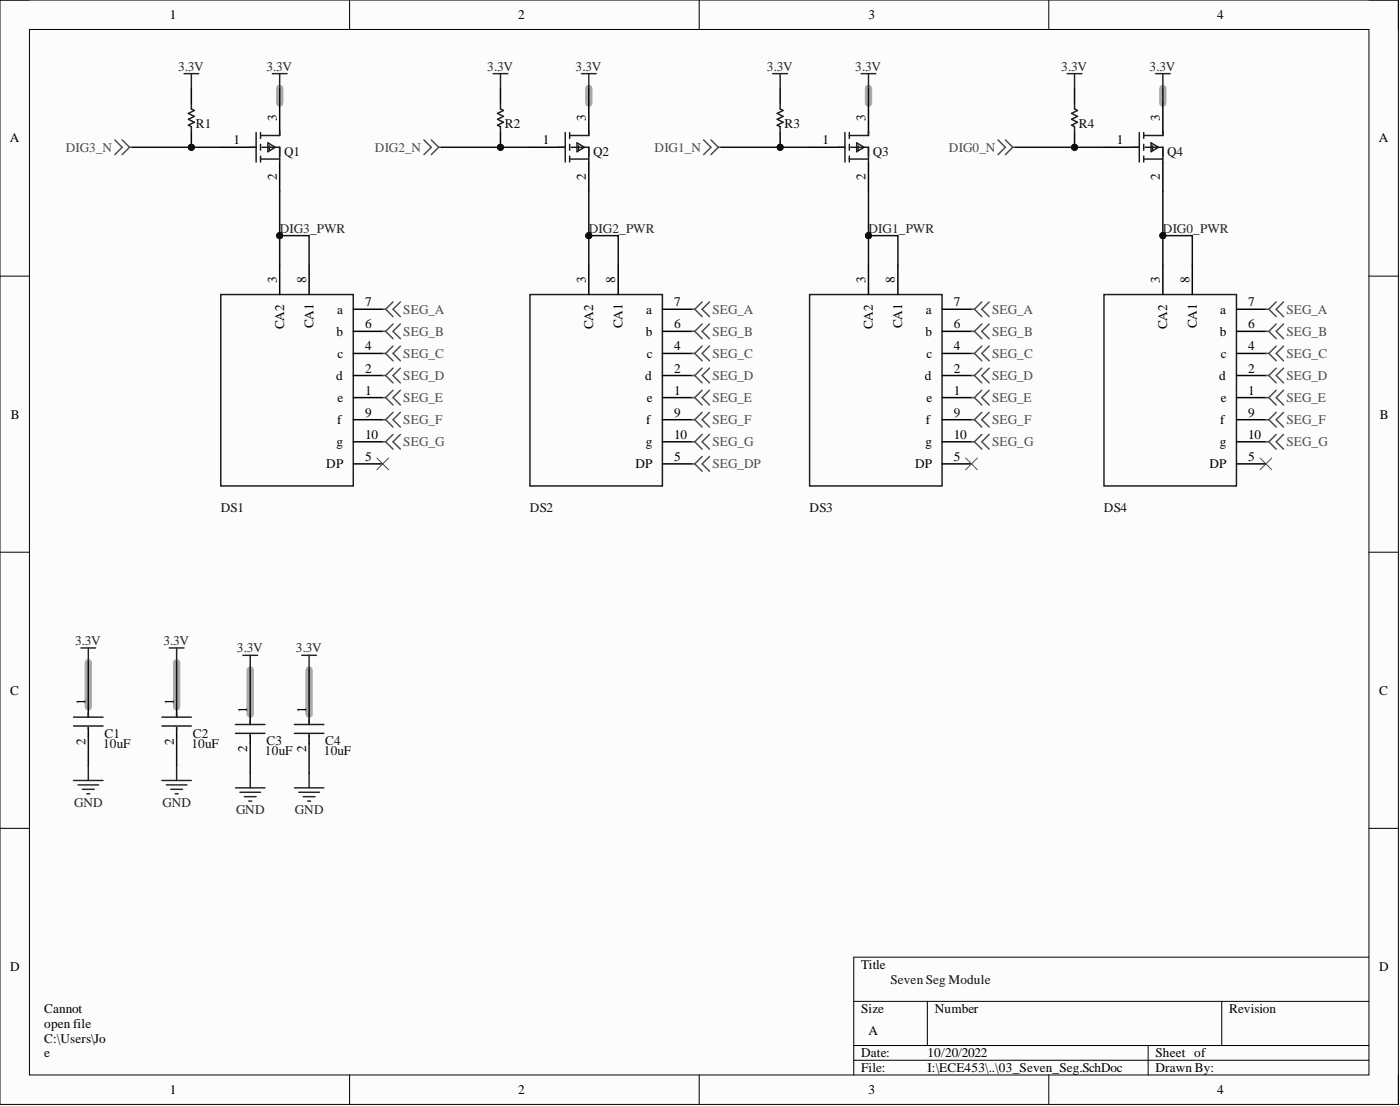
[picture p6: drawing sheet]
<svg xmlns="http://www.w3.org/2000/svg" width="241mm" height="190mm" viewBox="0 0 241 190" stroke-linecap="round" stroke-linejoin="round" font-family="sans-serif">
<defs><g id="words">
<g font-size="2.3">
<text x="29.3" y="3.3">1</text>
<text x="89.3" y="3.3">2</text>
<text x="149.7" y="3.3">3</text>
<text x="209.8" y="3.3">4</text>
<text x="47.7" y="20.8" transform="rotate(-90 47.7 20.8)">3</text>
<text x="101" y="20.8" transform="rotate(-90 101 20.8)">3</text>
<text x="149.2" y="20.8" transform="rotate(-90 149.2 20.8)">3</text>
<text x="199.9" y="20.8" transform="rotate(-90 199.9 20.8)">3</text>
<text x="1.7" y="24.5">A</text>
<text x="40.3" y="24.9">1</text>
<text x="93.5" y="24.9">1</text>
<text x="141.7" y="24.9">1</text>
<text x="192.5" y="24.9">1</text>
<text x="237.6" y="24.5">A</text>
<text x="47.7" y="30.9" transform="rotate(-90 47.7 30.9)">2</text>
<text x="101" y="30.9" transform="rotate(-90 101 30.9)">2</text>
<text x="149.2" y="30.9" transform="rotate(-90 149.2 30.9)">2</text>
<text x="199.9" y="30.9" transform="rotate(-90 199.9 30.9)">2</text>
<text x="47.7" y="48.7" transform="rotate(-90 47.7 48.7)">3</text>
<text x="52.8" y="48.7" transform="rotate(-90 52.8 48.7)">8</text>
<text x="62.9" y="52.8">7</text>
<text x="101" y="48.7" transform="rotate(-90 101 48.7)">3</text>
<text x="106" y="48.7" transform="rotate(-90 106 48.7)">8</text>
<text x="116.2" y="52.8">7</text>
<text x="149.2" y="48.7" transform="rotate(-90 149.2 48.7)">3</text>
<text x="154.3" y="48.7" transform="rotate(-90 154.3 48.7)">8</text>
<text x="164.4" y="52.8">7</text>
<text x="199.9" y="48.7" transform="rotate(-90 199.9 48.7)">3</text>
<text x="205" y="48.7" transform="rotate(-90 205 48.7)">8</text>
<text x="215.1" y="52.8">7</text>
<text x="49" y="56.7" transform="rotate(-90 49 56.7)">CA2</text>
<text x="54" y="56.6" transform="rotate(-90 54 56.6)">CA1</text>
<text x="58" y="57.8">b</text>
<text x="58.1" y="54">a</text>
<text x="62.9" y="56.6">6</text>
<text x="102.2" y="56.7" transform="rotate(-90 102.2 56.7)">CA2</text>
<text x="107.3" y="56.6" transform="rotate(-90 107.3 56.6)">CA1</text>
<text x="111.3" y="57.8">b</text>
<text x="111.4" y="54">a</text>
<text x="116.2" y="56.6">6</text>
<text x="150.4" y="56.7" transform="rotate(-90 150.4 56.7)">CA2</text>
<text x="155.5" y="56.6" transform="rotate(-90 155.5 56.6)">CA1</text>
<text x="159.5" y="57.8">b</text>
<text x="159.6" y="54">a</text>
<text x="164.4" y="56.6">6</text>
<text x="201.2" y="56.7" transform="rotate(-90 201.2 56.7)">CA2</text>
<text x="206.3" y="56.6" transform="rotate(-90 206.3 56.6)">CA1</text>
<text x="210.2" y="57.8">b</text>
<text x="210.3" y="54">a</text>
<text x="215.1" y="56.6">6</text>
<text x="57.9" y="65.4">d</text>
<text x="58.2" y="61.6">c</text>
<text x="62.9" y="64.2">2</text>
<text x="62.9" y="60.4">4</text>
<text x="111.2" y="65.4">d</text>
<text x="111.5" y="61.6">c</text>
<text x="116.2" y="64.2">2</text>
<text x="116.2" y="60.4">4</text>
<text x="159.4" y="65.4">d</text>
<text x="159.7" y="61.6">c</text>
<text x="164.4" y="64.2">2</text>
<text x="164.4" y="60.4">4</text>
<text x="210.2" y="65.4">d</text>
<text x="210.4" y="61.6">c</text>
<text x="215.1" y="64.2">2</text>
<text x="215.1" y="60.4">4</text>
<text x="58.2" y="69.2">e</text>
<text x="62.9" y="68">1</text>
<text x="62.9" y="71.8">9</text>
<text x="111.5" y="69.2">e</text>
<text x="116.2" y="68">1</text>
<text x="116.2" y="71.8">9</text>
<text x="159.7" y="69.2">e</text>
<text x="164.4" y="68">1</text>
<text x="164.4" y="71.8">9</text>
<text x="210.4" y="69.2">e</text>
<text x="215.1" y="68">1</text>
<text x="215.1" y="71.8">9</text>
<text x="1.9" y="72.1">B</text>
<text x="58" y="76.9">g</text>
<text x="58.1" y="73.1">f</text>
<text x="62.9" y="75.6">10</text>
<text x="111.3" y="76.9">g</text>
<text x="111.4" y="73.1">f</text>
<text x="116.2" y="75.6">10</text>
<text x="159.5" y="76.9">g</text>
<text x="159.6" y="73.1">f</text>
<text x="164.4" y="75.6">10</text>
<text x="210.2" y="76.9">g</text>
<text x="210.3" y="73.1">f</text>
<text x="215.1" y="75.6">10</text>
<text x="237.8" y="72.1">B</text>
<text x="56.2" y="80.7">DP</text>
<text x="62.9" y="79.4">5</text>
<text x="109.5" y="80.7">DP</text>
<text x="116.2" y="79.4">5</text>
<text x="157.7" y="80.7">DP</text>
<text x="164.4" y="79.4">5</text>
<text x="208.5" y="80.7">DP</text>
<text x="215.1" y="79.4">5</text>
<text x="1.8" y="119.6">C</text>
<text x="237.7" y="119.6">C</text>
<text x="14.7" y="121.5" transform="rotate(-90 14.7 121.5)">1</text>
<text x="29.9" y="121.5" transform="rotate(-90 29.9 121.5)">1</text>
<text x="42.6" y="122.8" transform="rotate(-90 42.6 122.8)">1</text>
<text x="52.8" y="122.8" transform="rotate(-90 52.8 122.8)">1</text>
<text x="14.7" y="128.3" transform="rotate(-90 14.7 128.3)">2</text>
<text x="29.9" y="128.3" transform="rotate(-90 29.9 128.3)">2</text>
<text x="42.6" y="129.6" transform="rotate(-90 42.6 129.6)">2</text>
<text x="52.8" y="129.6" transform="rotate(-90 52.8 129.6)">2</text>
<text x="1.8" y="167.2">D</text>
<text x="148.4" y="166.9">Title</text>
<text x="237.7" y="167.2">D</text>
<text x="7.6" y="174.5">Cannot</text>
<text x="7.6" y="177">open file</text>
<text x="7.6" y="179.6">C:\Users\Jo</text>
<text x="148.4" y="174.5">Size</text>
<text x="149.7" y="178.3">A</text>
<text x="161.1" y="174.5">Number</text>
<text x="211.8" y="174.5">Revision</text>
<text x="7.6" y="182.1">e</text>
<text x="7.6" y="184.7">Krachey\B</text>
<text x="148.4" y="182.1">Date:</text>
<text x="148.4" y="184.7">File:</text>
<text x="159.8" y="182.1">10/20/2022</text>
<text x="159.8" y="184.7">I:\ECE453\..\03_Seven_Seg.SchDoc</text>
<text x="199.2" y="182.1">Sheet of</text>
<text x="199.2" y="184.7">Drawn By:</text>
<text x="7.6" y="187.2">ox\Altium\</text>
<text x="29.3" y="188.5">1</text>
<text x="89.3" y="188.5">2</text>
<text x="149.7" y="188.5">3</text>
<text x="209.8" y="188.5">4</text>
</g>
<g font-size="2.3" fill="#262626">
<text x="30.7" y="12.2">3.3V</text>
<text x="45.9" y="12.2">3.3V</text>
<text x="84" y="12.2">3.3V</text>
<text x="99.2" y="12.2">3.3V</text>
<text x="132.2" y="12.2">3.3V</text>
<text x="147.4" y="12.2">3.3V</text>
<text x="182.9" y="12.2">3.3V</text>
<text x="198.1" y="12.2">3.3V</text>
<text x="48.2" y="40.1">DIG3_PWR</text>
<text x="101.5" y="40.1">DIG2_PWR</text>
<text x="149.7" y="40.1">DIG1_PWR</text>
<text x="200.4" y="40.1">DIG0_PWR</text>
<text x="12.9" y="111.1">3.3V</text>
<text x="28.2" y="111.1">3.3V</text>
<text x="40.8" y="112.4">3.3V</text>
<text x="51" y="112.4">3.3V</text>
<text x="12.8" y="139">GND</text>
<text x="28" y="139">GND</text>
<text x="40.7" y="140.3">GND</text>
<text x="50.8" y="140.3">GND</text>
</g>
<g font-size="2.3" fill="#0e0e0e">
<text x="33.7" y="22.1">R1</text>
<text x="87" y="22.1">R2</text>
<text x="135.2" y="22.1">R3</text>
<text x="186" y="22.1">R4</text>
<text x="49" y="26.9">Q1</text>
<text x="102.2" y="26.9">Q2</text>
<text x="150.4" y="26.9">Q3</text>
<text x="201.2" y="26.9">Q4</text>
<text x="38.1" y="88.3">DS1</text>
<text x="91.3" y="88.3">DS2</text>
<text x="139.5" y="88.3">DS3</text>
<text x="190.3" y="88.3">DS4</text>
<text x="17.8" y="128.9">10uF</text>
<text x="18" y="127.1">C1</text>
<text x="33" y="128.9">10uF</text>
<text x="33.2" y="127.1">C2</text>
<text x="45.7" y="130.1">10uF</text>
<text x="45.9" y="128.3">C3</text>
<text x="55.8" y="130.1">10uF</text>
<text x="56.1" y="128.3">C4</text>
<text x="153.5" y="169.4">Seven Seg Module</text>
</g>
<g font-size="2.3" fill="#4c4c4c">
<text x="11.3" y="26.1">DIG3_N</text>
<text x="64.6" y="26.1">DIG2_N</text>
<text x="112.8" y="26.1">DIG1_N</text>
<text x="163.6" y="26.1">DIG0_N</text>
<text x="69.5" y="54">SEG_A</text>
<text x="69.5" y="57.8">SEG_B</text>
<text x="122.8" y="54">SEG_A</text>
<text x="122.8" y="57.8">SEG_B</text>
<text x="171" y="54">SEG_A</text>
<text x="171" y="57.8">SEG_B</text>
<text x="221.7" y="54">SEG_A</text>
<text x="221.7" y="57.8">SEG_B</text>
<text x="69.5" y="61.6">SEG_C</text>
<text x="69.5" y="65.4">SEG_D</text>
<text x="122.8" y="61.6">SEG_C</text>
<text x="122.8" y="65.4">SEG_D</text>
<text x="171" y="61.6">SEG_C</text>
<text x="171" y="65.4">SEG_D</text>
<text x="221.7" y="61.6">SEG_C</text>
<text x="221.7" y="65.4">SEG_D</text>
<text x="69.5" y="69.2">SEG_E</text>
<text x="122.8" y="69.2">SEG_E</text>
<text x="171" y="69.2">SEG_E</text>
<text x="221.7" y="69.2">SEG_E</text>
<text x="69.5" y="73.1">SEG_F</text>
<text x="69.5" y="76.9">SEG_G</text>
<text x="122.8" y="73.1">SEG_F</text>
<text x="122.8" y="76.9">SEG_G</text>
<text x="171" y="73.1">SEG_F</text>
<text x="171" y="76.9">SEG_G</text>
<text x="221.7" y="73.1">SEG_F</text>
<text x="221.7" y="76.9">SEG_G</text>
<text x="122.8" y="80.7">SEG_DP</text>
</g>
</g></defs>
<path d="M0 0h241v190.2h-241z" fill-rule="evenodd" fill="#fcfcfc"/>
<path d="M0 0h241v190.2h-241z" fill="none" stroke="#000" stroke-width=".17"/>
<path d="M5.1 5.1h230.8v180.1h-230.8z" fill-rule="evenodd" fill="#fcfcfc"/>
<g fill="none" stroke="#000" stroke-width=".17">
<path d="M0 0h5.1M5.1 5.1h230.8v180.1h-230.8zM60.3 0v5.1M120.5 0v5.1M180.8 0v5.1M235.9 0h5.1v5.1M0 47.6h5.1M235.9 47.6h5.1M0 95.1h5.1M235.9 95.1h5.1M0 142.7h5.1M235.9 142.7h5.1"/>
<path d="M147.1 172.5h88.8M159.8 172.5v7.6M210.6 172.5v7.6M235.9 164.9h-88.8v20.3M60.3 185.2v5M120.5 185.2v5M147.1 180.1h88.8M147.1 182.6h88.8M180.8 185.2v5M197.9 180.1v5.1M241 185.2v5"/>
</g>
<path d="M48.2 15.2v2.6M101.5 15.2v2.6M149.7 15.2v2.6M200.4 15.2v2.6M15.2 114.1v7.6M30.4 114.1v7.6M43.1 115.4v7.6M53.3 115.4v7.6" fill="none" stroke="#a9a9a9" stroke-width="1.3"/>
<path d="M38.1 50.7h22.8v33h-22.8z" fill="none" stroke="#1c1c1c" stroke-width=".25"/>
<path d="M48.2 45.7v5M53.3 45.7v5M60.9 53.3h5.1M60.9 57.1h5.1M60.9 68.5h5.1M60.9 64.7h5.1M60.9 60.9h5.1M60.9 79.9h5.1M60.9 72.3h5.1M60.9 76.1h5.1" fill="none" stroke="#000" stroke-width=".25"/>
<path d="M46.9 12.7h2.6M48.2 12.7v2.5" fill="none" stroke="#262626" stroke-width=".25"/>
<circle cx="48.2" cy="40.6" r=".51" fill="#0e0e0e"/>
<circle cx="48.2" cy="40.6" r=".51" fill="none" stroke="#0e0e0e" stroke-width=".17"/>
<circle cx="33" cy="25.4" r=".51" fill="#0e0e0e"/>
<circle cx="33" cy="25.4" r=".51" fill="none" stroke="#0e0e0e" stroke-width=".17"/>
<path d="M33 15.2v2.6M33 22.8v2.6" fill="none" stroke="#000" stroke-width=".25"/>
<circle cx="33" cy="25.4" r=".51" fill="#0e0e0e"/>
<circle cx="33" cy="25.4" r=".51" fill="none" stroke="#0e0e0e" stroke-width=".17"/>
<path d="M33 17.8v1l.5 .2-1 .5 1 .5-1 .5 1 .6-1 .5 .5 .2v1M91.3 50.7h22.9v33h-22.9z" fill="none" stroke="#1c1c1c" stroke-width=".25"/>
<path d="M31.7 12.7h2.6M33 12.7v2.5M100.2 12.7h2.6M101.5 12.7v2.5" fill="none" stroke="#262626" stroke-width=".25"/>
<g fill="none" stroke="#4c4c4c" stroke-width=".25">
<path d="M66 53.3h.5M66 57.1h.5M66.5 53.3l1.2 1.2M66.5 57.1l1.2 1.2M67.7 52l-1.2 1.3M67.7 55.8l-1.2 1.3M67.7 59.6l-1.2 1.3M69 52l-1.3 1.3 1.3 1.2M69 55.8l-1.3 1.3 1.3 1.2M69 59.6l-1.3 1.3 1.3 1.2M66 60.9h.5M66 64.7h.5"/>
<path d="M66 68.5h.5M66 72.3h.5M66 76.1h.5M66.5 60.9l1.2 1.2M66.5 64.7l1.2 1.3M66.5 68.5l1.2 1.3M66.5 72.3l1.2 1.3M66.5 76.1l1.2 1.3M67.7 63.4l-1.2 1.3M67.7 67.2l-1.2 1.3M67.7 71l-1.2 1.3M67.7 74.8l-1.2 1.3"/>
<path d="M69 63.4l-1.3 1.3 1.3 1.3M69 67.2l-1.3 1.3 1.3 1.3M69 71l-1.3 1.3 1.3 1.3M69 74.8l-1.3 1.3 1.3 1.3"/>
</g>
<path d="M101.5 45.7v5M106.6 45.7v5M114.2 53.3h5M114.2 57.1h5M114.2 68.5h5M114.2 64.7h5M114.2 60.9h5M114.2 79.9h5M114.2 72.3h5M114.2 76.1h5" fill="none" stroke="#000" stroke-width=".25"/>
<circle cx="101.5" cy="40.6" r=".51" fill="#0e0e0e"/>
<circle cx="101.5" cy="40.6" r=".51" fill="none" stroke="#0e0e0e" stroke-width=".17"/>
<circle cx="86.3" cy="25.4" r=".51" fill="#0e0e0e"/>
<circle cx="86.3" cy="25.4" r=".51" fill="none" stroke="#0e0e0e" stroke-width=".17"/>
<path d="M86.3 15.2v2.6M86.3 22.8v2.6" fill="none" stroke="#000" stroke-width=".25"/>
<circle cx="86.3" cy="25.4" r=".51" fill="#0e0e0e"/>
<circle cx="86.3" cy="25.4" r=".51" fill="none" stroke="#0e0e0e" stroke-width=".17"/>
<path d="M86.3 17.8v1l.5 .2-1 .5 1 .5-1 .5 1 .6-1 .5 .5 .2v1M139.5 50.7h22.9v33h-22.9z" fill="none" stroke="#1c1c1c" stroke-width=".25"/>
<path d="M85 12.7h2.5M86.3 12.7v2.5M148.4 12.7h2.6M149.7 12.7v2.5" fill="none" stroke="#262626" stroke-width=".25"/>
<g fill="none" stroke="#4c4c4c" stroke-width=".25">
<path d="M119.2 53.3h.5M119.2 57.1h.5M119.7 53.3l1.3 1.2M119.7 57.1l1.3 1.2M121 52l-1.3 1.3M121 55.8l-1.3 1.3M121 59.6l-1.3 1.3M122.3 52l-1.3 1.3 1.3 1.2M122.3 55.8l-1.3 1.3 1.3 1.2M122.3 59.6l-1.3 1.3 1.3 1.2M119.2 60.9h.5M119.2 64.7h.5"/>
<path d="M119.2 68.5h.5M119.2 72.3h.5M119.2 76.1h.5M119.7 60.9l1.3 1.2M119.7 64.7l1.3 1.3M119.7 68.5l1.3 1.3M119.7 72.3l1.3 1.3M119.7 76.1l1.3 1.3M121 63.4l-1.3 1.3M121 67.2l-1.3 1.3M121 71l-1.3 1.3M121 74.8l-1.3 1.3"/>
<path d="M122.3 63.4l-1.3 1.3 1.3 1.3M122.3 67.2l-1.3 1.3 1.3 1.3M122.3 71l-1.3 1.3 1.3 1.3M122.3 74.8l-1.3 1.3 1.3 1.3"/>
</g>
<path d="M149.7 45.7v5M154.8 45.7v5M162.4 53.3h5M162.4 57.1h5M162.4 68.5h5M162.4 64.7h5M162.4 60.9h5M162.4 79.9h5M162.4 72.3h5M162.4 76.1h5" fill="none" stroke="#000" stroke-width=".25"/>
<circle cx="149.7" cy="40.6" r=".51" fill="#0e0e0e"/>
<circle cx="149.7" cy="40.6" r=".51" fill="none" stroke="#0e0e0e" stroke-width=".17"/>
<circle cx="134.5" cy="25.4" r=".51" fill="#0e0e0e"/>
<circle cx="134.5" cy="25.4" r=".51" fill="none" stroke="#0e0e0e" stroke-width=".17"/>
<path d="M134.5 15.2v2.6M134.5 22.8v2.6" fill="none" stroke="#000" stroke-width=".25"/>
<circle cx="134.5" cy="25.4" r=".51" fill="#0e0e0e"/>
<circle cx="134.5" cy="25.4" r=".51" fill="none" stroke="#0e0e0e" stroke-width=".17"/>
<path d="M134.5 17.8v1l.5 .2-1 .5 1 .5-1 .5 1 .6-1 .5 .5 .2v1M190.3 50.7h22.8v33h-22.8z" fill="none" stroke="#1c1c1c" stroke-width=".25"/>
<path d="M133.2 12.7h2.5M134.5 12.7v2.5M199.2 12.7h2.5M200.4 12.7v2.5" fill="none" stroke="#262626" stroke-width=".25"/>
<g fill="none" stroke="#4c4c4c" stroke-width=".25">
<path d="M167.4 53.3h.6M167.4 57.1h.6M168 53.3l1.2 1.2M168 57.1l1.2 1.2M169.2 52l-1.2 1.3M169.2 55.8l-1.2 1.3M169.2 59.6l-1.2 1.3M170.5 52l-1.3 1.3 1.3 1.2M170.5 55.8l-1.3 1.3 1.3 1.2M170.5 59.6l-1.3 1.3 1.3 1.2M167.4 60.9h.6M167.4 64.7h.6"/>
<path d="M167.4 68.5h.6M167.4 72.3h.6M167.4 76.1h.6M168 60.9l1.2 1.2M168 64.7l1.2 1.3M168 68.5l1.2 1.3M168 72.3l1.2 1.3M168 76.1l1.2 1.3M169.2 63.4l-1.2 1.3M169.2 67.2l-1.2 1.3M169.2 71l-1.2 1.3M169.2 74.8l-1.2 1.3"/>
<path d="M170.5 63.4l-1.3 1.3 1.3 1.3M170.5 67.2l-1.3 1.3 1.3 1.3M170.5 71l-1.3 1.3 1.3 1.3M170.5 74.8l-1.3 1.3 1.3 1.3"/>
</g>
<path d="M200.4 45.7v5M205.5 45.7v5M213.1 53.3h5.1M213.1 57.1h5.1M213.1 68.5h5.1M213.1 64.7h5.1M213.1 60.9h5.1M213.1 79.9h5.1M213.1 72.3h5.1M213.1 76.1h5.1" fill="none" stroke="#000" stroke-width=".25"/>
<circle cx="200.4" cy="40.6" r=".51" fill="#0e0e0e"/>
<circle cx="200.4" cy="40.6" r=".51" fill="none" stroke="#0e0e0e" stroke-width=".17"/>
<circle cx="185.2" cy="25.4" r=".51" fill="#0e0e0e"/>
<circle cx="185.2" cy="25.4" r=".51" fill="none" stroke="#0e0e0e" stroke-width=".17"/>
<path d="M185.2 15.2v2.6M185.2 22.8v2.6" fill="none" stroke="#000" stroke-width=".25"/>
<circle cx="185.2" cy="25.4" r=".51" fill="#0e0e0e"/>
<circle cx="185.2" cy="25.4" r=".51" fill="none" stroke="#0e0e0e" stroke-width=".17"/>
<g fill="none" stroke="#1c1c1c" stroke-width=".25">
<path d="M185.2 17.8v1l.5 .2-1 .5 1 .5-1 .5 1 .6-1 .5 .5 .2v1M43.1 25.4h1M44.1 22.8v5.1M44.9 22.8v1M44.9 24.9v1M44.9 26.9v1M44.9 27.4h3.3M45.2 25.4h3v2.5M46.2 24.6l1.2 .8-1.2 .7zM46.4 25.1v.8M48.2 22.6v.7h-3.3M96.4 25.4h1"/>
<path d="M97.4 22.8v5.1M98.2 27.4h3.3M98.2 22.8v1M98.2 24.9v1M98.2 26.9v1M98.4 25.4h3.1v2.5M99.5 24.6l1.2 .8-1.2 .7zM99.7 25.1v.8M101.5 22.6v.7h-3.3M144.6 25.4h1M145.6 22.8v5.1M146.4 27.4h3.3"/>
<path d="M146.4 22.8v1M146.4 24.9v1M146.4 26.9v1M146.6 25.4h3.1v2.5M147.7 24.6l1.2 .8-1.2 .7zM147.9 25.1v.8M149.7 22.6v.7h-3.3M195.4 25.4h1M196.4 22.8v5.1M197.1 27.4h3.3M197.1 22.8v1M197.1 24.9v1"/>
<path d="M197.1 26.9v1M197.4 25.4h3v2.5M198.4 24.6l1.3 .8-1.3 .7zM198.7 25.1v.8M200.4 22.6v.7h-3.3"/>
</g>
<path d="M183.9 12.7h2.6M185.2 12.7v2.5" fill="none" stroke="#262626" stroke-width=".25"/>
<g fill="none" stroke="#4c4c4c" stroke-width=".25">
<path d="M19.8 24.1l1.3 1.3-1.3 1.2M21.1 24.1l1.2 1.3M22.3 25.4l-1.2 1.2M22.3 25.4h.5M73.1 24.1l1.2 1.3-1.2 1.2M74.3 24.1l1.3 1.3M75.6 25.4h.5M75.6 25.4l-1.3 1.2M121.3 24.1l1.2 1.3-1.2 1.2M122.5 24.1l1.3 1.3M123.8 25.4h.5M123.8 25.4l-1.3 1.2"/>
<path d="M172 24.1l1.3 1.3-1.3 1.2M173.3 24.1l1.2 1.3M174.5 25.4h.6M174.5 25.4l-1.2 1.2M218.2 53.3h.5M218.2 57.1h.5M218.7 53.3l1.3 1.2M218.7 57.1l1.3 1.2M220 52l-1.3 1.3M220 55.8l-1.3 1.3M220 59.6l-1.3 1.3M221.2 52l-1.2 1.3 1.2 1.2"/>
<path d="M221.2 55.8l-1.2 1.3 1.2 1.2M221.2 59.6l-1.2 1.3 1.2 1.2M119.2 79.9h.5M119.7 79.9l1.3 1.3M121 78.6l-1.3 1.3M122.3 78.6l-1.3 1.3 1.3 1.3M218.2 60.9h.5M218.2 64.7h.5M218.2 68.5h.5M218.2 72.3h.5M218.2 76.1h.5M218.7 60.9l1.3 1.2"/>
<path d="M218.7 64.7l1.3 1.3M218.7 68.5l1.3 1.3M218.7 72.3l1.3 1.3M218.7 76.1l1.3 1.3M220 63.4l-1.3 1.3M220 67.2l-1.3 1.3M220 71l-1.3 1.3M220 74.8l-1.3 1.3M221.2 63.4l-1.2 1.3 1.2 1.3M221.2 67.2l-1.2 1.3 1.2 1.3M221.2 71l-1.2 1.3 1.2 1.3M221.2 74.8l-1.2 1.3 1.2 1.3"/>
</g>
<path d="M64.9 78.9l2.1 2M67 78.9l-2.1 2M166.4 78.9l2.1 2M168.5 78.9l-2.1 2" fill="none" stroke="#4c4c4c" stroke-width=".17"/>
<path d="M48.2 17.8v5M101.5 17.8v5M149.7 17.8v5M200.4 17.8v5M38.1 25.4h5M48.2 27.9v5.1M91.3 25.4h5.1M101.5 27.9v5.1M139.5 25.4h5.1M149.7 27.9v5.1M190.3 25.4h5.1M200.4 27.9v5.1" fill="none" stroke="#000" stroke-width=".25"/>
<path d="M22.8 25.4h15.3" fill="none" stroke="#0e0e0e" stroke-width=".25"/>
<circle cx="33" cy="25.4" r=".51" fill="#0e0e0e"/>
<circle cx="33" cy="25.4" r=".51" fill="none" stroke="#0e0e0e" stroke-width=".17"/>
<path d="M48.2 15.2v2.6M48.2 33v7.6h5.1v5.1" fill="none" stroke="#0e0e0e" stroke-width=".25"/>
<circle cx="48.2" cy="40.6" r=".51" fill="#0e0e0e"/>
<circle cx="48.2" cy="40.6" r=".51" fill="none" stroke="#0e0e0e" stroke-width=".17"/>
<path d="M48.2 40.6v5.1" fill="none" stroke="#0e0e0e" stroke-width=".25"/>
<circle cx="48.2" cy="40.6" r=".51" fill="#0e0e0e"/>
<circle cx="48.2" cy="40.6" r=".51" fill="none" stroke="#0e0e0e" stroke-width=".17"/>
<path d="M76.1 25.4h15.2" fill="none" stroke="#0e0e0e" stroke-width=".25"/>
<circle cx="86.3" cy="25.4" r=".51" fill="#0e0e0e"/>
<circle cx="86.3" cy="25.4" r=".51" fill="none" stroke="#0e0e0e" stroke-width=".17"/>
<path d="M101.5 15.2v2.6M101.5 33v7.6h5.1v5.1" fill="none" stroke="#0e0e0e" stroke-width=".25"/>
<circle cx="101.5" cy="40.6" r=".51" fill="#0e0e0e"/>
<circle cx="101.5" cy="40.6" r=".51" fill="none" stroke="#0e0e0e" stroke-width=".17"/>
<path d="M101.5 40.6v5.1" fill="none" stroke="#0e0e0e" stroke-width=".25"/>
<circle cx="101.5" cy="40.6" r=".51" fill="#0e0e0e"/>
<circle cx="101.5" cy="40.6" r=".51" fill="none" stroke="#0e0e0e" stroke-width=".17"/>
<path d="M124.3 25.4h15.2" fill="none" stroke="#0e0e0e" stroke-width=".25"/>
<circle cx="134.5" cy="25.4" r=".51" fill="#0e0e0e"/>
<circle cx="134.5" cy="25.4" r=".51" fill="none" stroke="#0e0e0e" stroke-width=".17"/>
<path d="M149.7 15.2v2.6M149.7 33v7.6h5.1v5.1" fill="none" stroke="#0e0e0e" stroke-width=".25"/>
<circle cx="149.7" cy="40.6" r=".51" fill="#0e0e0e"/>
<circle cx="149.7" cy="40.6" r=".51" fill="none" stroke="#0e0e0e" stroke-width=".17"/>
<path d="M149.7 40.6v5.1" fill="none" stroke="#0e0e0e" stroke-width=".25"/>
<circle cx="149.7" cy="40.6" r=".51" fill="#0e0e0e"/>
<circle cx="149.7" cy="40.6" r=".51" fill="none" stroke="#0e0e0e" stroke-width=".17"/>
<path d="M175.1 25.4h15.2" fill="none" stroke="#0e0e0e" stroke-width=".25"/>
<circle cx="185.2" cy="25.4" r=".51" fill="#0e0e0e"/>
<circle cx="185.2" cy="25.4" r=".51" fill="none" stroke="#0e0e0e" stroke-width=".17"/>
<path d="M200.4 15.2v2.6M200.4 33v7.6h5.1v5.1" fill="none" stroke="#0e0e0e" stroke-width=".25"/>
<circle cx="200.4" cy="40.6" r=".51" fill="#0e0e0e"/>
<circle cx="200.4" cy="40.6" r=".51" fill="none" stroke="#0e0e0e" stroke-width=".17"/>
<path d="M200.4 40.6v5.1" fill="none" stroke="#0e0e0e" stroke-width=".25"/>
<circle cx="200.4" cy="40.6" r=".51" fill="#0e0e0e"/>
<circle cx="200.4" cy="40.6" r=".51" fill="none" stroke="#0e0e0e" stroke-width=".17"/>
<path d="M217.2 78.9l2 2M219.2 78.9l-2 2" fill="none" stroke="#4c4c4c" stroke-width=".17"/>
<path d="M15.2 121.7v1.8M15.2 125.3v1.5M30.4 121.7v1.8M30.4 125.3v1.5M43.1 123v1.8M43.1 126.6v1.5M53.3 123v1.8M53.3 126.6v1.5" fill="none" stroke="#000" stroke-width=".25"/>
<g fill="none" stroke="#1c1c1c" stroke-width=".25">
<path d="M12.7 123.5h5.1M12.7 125h5.1M15.2 122.8v.7M15.2 125.3v.3M27.9 123.5h5.1M27.9 125h5.1M30.4 122.8v.7M30.4 125.3v.3M40.6 124.8h5.1M40.6 126.3h5.1M43.1 124v.8M43.1 126.6v.2"/>
<path d="M50.7 124.8h5.1M50.7 126.3h5.1M53.3 124v.8M53.3 126.6v.2"/>
</g>
<g fill="none" stroke="#262626" stroke-width=".25">
<path d="M14 111.6h2.5M15.2 111.6v2.5M29.2 111.6h2.5M30.4 111.6v2.5M41.9 112.9h2.5M43.1 112.9v2.5M52 112.9h2.5M53.3 112.9v2.5M12.7 134.4h5.1M13.4 135.2h3.6M14.2 136h2M15 136.7h.5"/>
<path d="M15.2 131.9v2.5M27.9 134.4h5.1M28.7 135.2h3.5M29.4 136h2.1M30.2 136.7h.5M30.4 131.9v2.5M40.6 135.7h5.1M41.4 136.5h3.5M42.1 137.2h2M42.9 138h.5M43.1 133.2v2.5M50.7 135.7h5.1"/>
<path d="M51.5 136.5h3.6M52.3 137.2h2M53 138h.5M53.3 133.2v2.5"/>
</g>
<path d="M15.2 114.1v7.6M30.4 114.1v7.6M43.1 115.4v7.6M53.3 115.4v7.6M15.2 126.8v5.1M30.4 126.8v5.1M43.1 128.1v5.1M53.3 128.1v5.1" fill="none" stroke="#0e0e0e" stroke-width=".25"/>
<use href="#words"/>
</svg>
